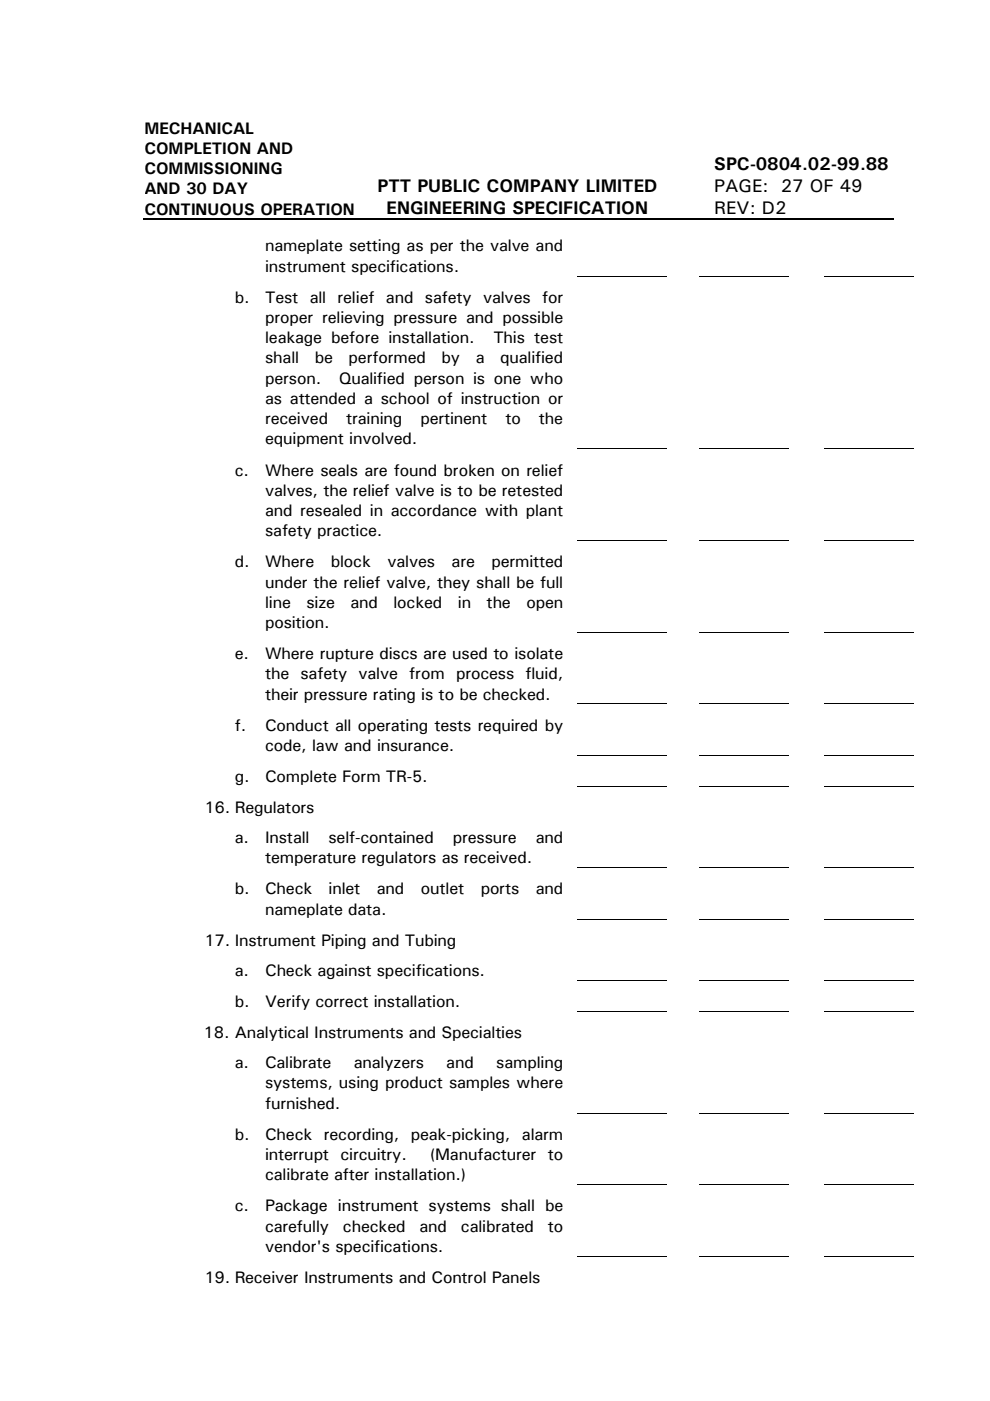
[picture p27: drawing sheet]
<svg xmlns="http://www.w3.org/2000/svg" width="210mm" height="297mm" viewBox="0 0 210 297" stroke-linecap="round" stroke-linejoin="round" font-family="sans-serif">
<defs><g id="words">
<g font-size="3.9">
<text x="80.1" y="40.7">PTT PUBLIC COMPANY LIMITED</text>
<text x="151.4" y="40.7">PAGE: 27 OF 49</text>
<text x="151.4" y="36">SPC-0804.02-99.88</text>
<text x="82" y="45.4">ENGINEERING SPECIFICATION</text>
<text x="151.4" y="45.4">REV: D2</text>
</g>
<g font-size="3.5">
<text x="30.6" y="28.4">MECHANICAL</text>
<text x="30.6" y="32.7">COMPLETION AND</text>
<text x="30.6" y="36.9">COMMISSIONING</text>
<text x="30.6" y="41.2">AND 30 DAY</text>
<text x="30.6" y="45.5">CONTINUOUS OPERATION</text>
<text x="56.2" y="53.3">nameplate setting as per the valve and</text>
<text x="56.2" y="57.6">instrument specifications.</text>
<text x="49.8" y="64.2">b.</text>
<text x="56.2" y="64.2">Test all relief and safety valves for</text>
<text x="56.2" y="68.5">proper relieving pressure and possible</text>
<text x="56.2" y="72.8">leakage before installation.</text>
<text x="56.2" y="77.1">shall</text>
<text x="66.7" y="77.1">be</text>
<text x="73.9" y="77.1">performed</text>
<text x="93.6" y="77.1">by</text>
<text x="100.9" y="77.1">a</text>
<text x="104.6" y="72.8">This test</text>
<text x="106" y="77.1">qualified</text>
<text x="56.2" y="81.4">person.</text>
<text x="71.8" y="81.4">Qualified person is one who</text>
<text x="56.2" y="85.6">as attended a school of instruction or</text>
<text x="56.2" y="89.9">received</text>
<text x="73.4" y="89.9">training</text>
<text x="89.1" y="89.9">pertinent</text>
<text x="107.2" y="89.9">to</text>
<text x="114.3" y="89.9">the</text>
<text x="56.2" y="94.2">equipment involved.</text>
<text x="49.8" y="100.8">c.</text>
<text x="56.2" y="100.8">Where seals are found broken on relief</text>
<text x="56.2" y="105.1">valves, the relief valve is to be retested</text>
<text x="56.2" y="109.4">and resealed in accordance with plant</text>
<text x="56.2" y="113.7">safety practice.</text>
<text x="49.8" y="120.3">d.</text>
<text x="56.2" y="120.3">Where</text>
<text x="56.2" y="124.6">under the relief valve, they shall be full</text>
<text x="70.1" y="120.3">block</text>
<text x="82.1" y="120.3">valves</text>
<text x="95.7" y="120.3">are</text>
<text x="104.2" y="120.3">permitted</text>
<text x="56.2" y="128.8">line</text>
<text x="65" y="128.8">size</text>
<text x="74.3" y="128.8">and</text>
<text x="83.4" y="128.8">locked</text>
<text x="97.1" y="128.8">in</text>
<text x="103.2" y="128.8">the</text>
<text x="111.6" y="128.8">open</text>
<text x="56.2" y="133.1">position.</text>
<text x="49.8" y="139.7">e.</text>
<text x="56.2" y="139.7">Where rupture discs are used to isolate</text>
<text x="56.2" y="144">the safety valve from process fluid,</text>
<text x="56.2" y="148.3">their pressure rating is to be checked.</text>
<text x="49.8" y="154.9">f.</text>
<text x="56.2" y="154.9">Conduct all operating tests required by</text>
<text x="56.2" y="159.2">code, law and insurance.</text>
<text x="49.8" y="165.8">g.</text>
<text x="56.2" y="165.8">Complete Form TR-5.</text>
<text x="43.3" y="172.3">16. Regulators</text>
<text x="49.8" y="178.8">a.</text>
<text x="56.2" y="178.8">Install</text>
<text x="69.6" y="178.8">self-contained</text>
<text x="96" y="178.8">pressure</text>
<text x="113.6" y="178.8">and</text>
<text x="56.2" y="183">temperature regulators as received.</text>
<text x="49.8" y="189.6">b.</text>
<text x="56.2" y="189.6">Check</text>
<text x="69.7" y="189.6">inlet</text>
<text x="79.9" y="189.6">and</text>
<text x="89.2" y="189.6">outlet</text>
<text x="101.9" y="189.6">ports</text>
<text x="113.6" y="189.6">and</text>
<text x="56.2" y="193.9">nameplate data.</text>
<text x="43.3" y="200.5">17. Instrument Piping and Tubing</text>
<text x="49.8" y="206.9">a.</text>
<text x="56.2" y="206.9">Check against specifications.</text>
<text x="49.8" y="213.5">b.</text>
<text x="56.2" y="213.5">Verify correct installation.</text>
<text x="43.2" y="220.1">18. Analytical Instruments and Specialties</text>
<text x="49.8" y="226.5">a.</text>
<text x="56.2" y="226.5">Calibrate</text>
<text x="75" y="226.5">analyzers</text>
<text x="94.6" y="226.5">and</text>
<text x="105.2" y="226.5">sampling</text>
<text x="56.2" y="230.8">systems, using product samples where</text>
<text x="56.2" y="235.1">furnished.</text>
<text x="49.8" y="241.7">b.</text>
<text x="56.2" y="241.7">Check recording, peak-picking, alarm</text>
<text x="56.2" y="245.9">interrupt circuitry.</text>
<text x="91.1" y="245.9">(Manufacturer to</text>
<text x="56.2" y="250.2">calibrate after installation.)</text>
<text x="49.8" y="256.8">c.</text>
<text x="56.2" y="256.8">Package instrument systems shall be</text>
<text x="56.2" y="261.1">carefully</text>
<text x="72.7" y="261.1">checked</text>
<text x="88.9" y="261.1">and</text>
<text x="97.7" y="261.1">calibrated</text>
<text x="116.2" y="261.1">to</text>
<text x="56.2" y="265.4">vendor's specifications.</text>
<text x="43.3" y="272">19. Receiver Instruments and Control Panels</text>
</g>
</g></defs>
<path d="M30.4 46.5h45.3" fill="none" stroke="#000" stroke-width=".25"/>
<path d="M75.7 18.1h.3v28.3h-.3z" fill="#fff"/>
<path d="M75.7 46.5h67.7" fill="none" stroke="#000" stroke-width=".25"/>
<path d="M143.4 18.1h.3v28.3h-.3z" fill="#fff"/>
<path d="M143.4 46.5h45.8" fill="none" stroke="#000" stroke-width=".25"/>
<path d="M189.2 18.1h.2v28.5h-.2z" fill="#fff"/>
<path d="M189.2 46.4h.2v.2h-.2z" fill="#000"/>
<g fill="none" stroke="#000" stroke-width=".21">
<path d="M122.4 58.5h19.1M148.2 58.5h19M174.8 58.5h19.1M122.4 95.2h19.1M148.2 95.2h19M174.8 95.2h19.1M122.4 114.6h19.1M148.2 114.6h19M174.8 114.6h19.1M122.4 134.1h19.1M148.2 134.1h19M174.8 134.1h19.1"/>
<path d="M122.4 149.2h19.1M148.2 149.2h19M174.8 149.2h19.1M122.4 160.1h19.1M122.4 166.7h19.1M148.2 160.1h19M148.2 166.7h19M174.8 160.1h19.1M174.8 166.7h19.1M122.4 184h19.1M122.4 194.9h19.1M148.2 184h19"/>
<path d="M148.2 194.9h19M174.8 184h19.1M174.8 194.9h19.1M122.4 207.8h19.1M122.4 214.4h19.1M148.2 207.8h19M148.2 214.4h19M174.8 207.8h19.1M174.8 214.4h19.1M122.4 236h19.1M148.2 236h19M174.8 236h19.1"/>
<path d="M122.4 251.2h19.1M148.2 251.2h19M174.8 251.2h19.1M122.4 266.3h19.1M148.2 266.3h19M174.8 266.3h19.1"/>
</g>
<use href="#words"/>
</svg>
